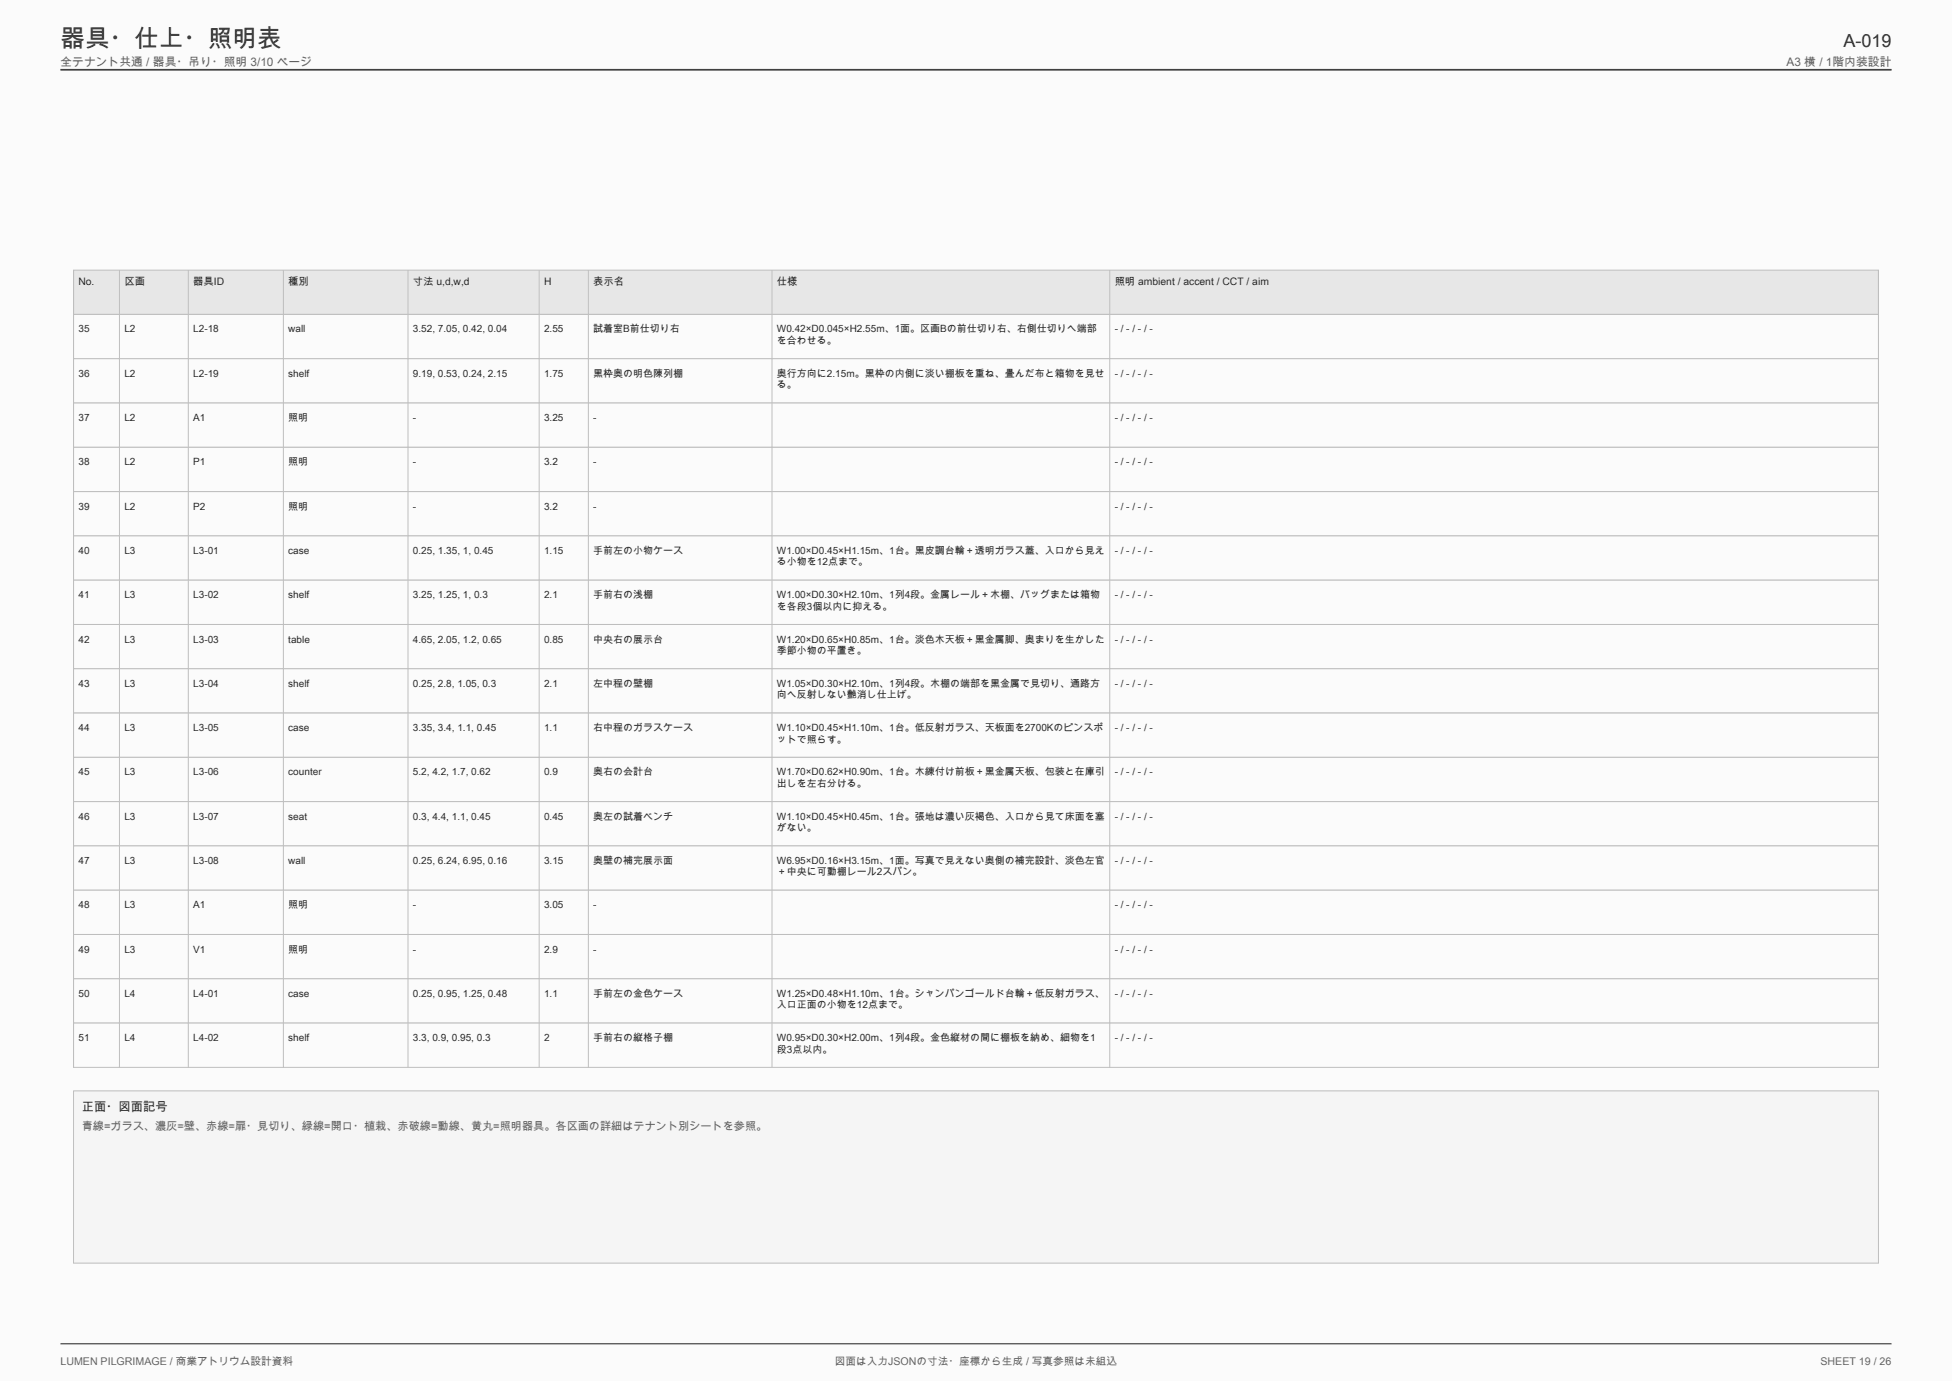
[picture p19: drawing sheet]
<svg xmlns="http://www.w3.org/2000/svg" width="420mm" height="297mm" viewBox="0 0 420 297" stroke-linecap="round" stroke-linejoin="round" font-family="sans-serif">
<defs><g id="words">
<text font-size="5.3" fill="#252b2d" x="13" y="10.2">器具・仕上・照明表</text>
<text font-size="3.9" fill="#252b2d" x="396.6" y="10.2">A-019</text>
<text font-size="2.6" fill="#252b2d" x="17.6" y="238.8">正面・図面記号</text>
<g font-size="2.5" fill="#5c6669">
<text x="13" y="14.1">全テナント共通 / 器具・吊り・照明 3/10 ページ</text>
<text x="384.4" y="14.1">A3 横 / 1階内装設計</text>
</g>
<g font-size="2.4" fill="#5c6669">
<text x="15.8" y="245.4">器具・吊り・照明総数: 167 / 表示: 35 - 51 / 寸法は rect=[u0,d0,w,depth]</text>
<text x="17.6" y="243.1">青線=ガラス、濃灰=壁、赤線=扉・見切り、緑線=開口・植栽、赤破線=動線、黄丸=照明器具。各区画の詳細はテナント別シートを参照。</text>
</g>
<g font-size="2.3" fill="#5c6669">
<text x="13" y="293.6">LUMEN PILGRIMAGE / 商業アトリウム設計資料</text>
<text x="179.6" y="293.6">図面は入力JSONの寸法・座標から生成 / 写真参照は未組込</text>
<text x="391.7" y="293.6">SHEET 19 / 26</text>
</g>
<g font-size="2.2" fill="#252b2d">
<text x="16.9" y="61.3">No.</text>
<text x="26.8" y="61.3">区画</text>
<text x="41.6" y="61.3">器具ID</text>
<text x="62" y="61.3">種別</text>
<text x="88.8" y="61.3">寸法 u,d,w,d</text>
<text x="117.1" y="61.3">H</text>
<text x="127.7" y="61.3">表示名</text>
<text x="167.2" y="61.3">仕様</text>
<text x="239.8" y="61.3">照明 ambient / accent / CCT / aim</text>
<text x="16.9" y="71.5">35</text>
<text x="26.8" y="71.5">L2</text>
<text x="41.6" y="71.5">L2-18</text>
<text x="62" y="71.5">wall</text>
<text x="88.8" y="71.5">3.52, 7.05, 0.42, 0.04</text>
<text x="117.1" y="71.5">2.55</text>
<text x="127.7" y="71.5">試着室B前仕切り右</text>
<text x="167.2" y="71.5">W0.42×D0.045×H2.55m、1面。区画Bの前仕切り右、右側仕切りへ端部</text>
<text x="239.8" y="71.5">- / - / - / -</text>
<text x="167.2" y="74">を合わせる。</text>
<text x="16.9" y="81">36</text>
<text x="26.8" y="81">L2</text>
<text x="41.6" y="81">L2-19</text>
<text x="62" y="81">shelf</text>
<text x="88.8" y="81">9.19, 0.53, 0.24, 2.15</text>
<text x="117.1" y="81">1.75</text>
<text x="127.7" y="81">黒枠奥の明色陳列棚</text>
<text x="167.2" y="81">奥行方向に2.15m。黒枠の内側に淡い棚板を重ね、畳んだ布と箱物を見せ</text>
<text x="167.2" y="83.5">る。</text>
<text x="239.8" y="81">- / - / - / -</text>
<text x="16.9" y="90.6">37</text>
<text x="26.8" y="90.6">L2</text>
<text x="41.6" y="90.6">A1</text>
<text x="62" y="90.6">照明</text>
<text x="88.8" y="90.6">-</text>
<text x="117.1" y="90.6">3.25</text>
<text x="127.7" y="90.6">-</text>
<text x="239.8" y="90.6">- / - / - / -</text>
<text x="16.9" y="100.1">38</text>
<text x="26.8" y="100.1">L2</text>
<text x="41.6" y="100.1">P1</text>
<text x="62" y="100.1">照明</text>
<text x="88.8" y="100.1">-</text>
<text x="117.1" y="100.1">3.2</text>
<text x="127.7" y="100.1">-</text>
<text x="239.8" y="100.1">- / - / - / -</text>
<text x="16.9" y="109.6">39</text>
<text x="26.8" y="109.6">L2</text>
<text x="41.6" y="109.6">P2</text>
<text x="62" y="109.6">照明</text>
<text x="88.8" y="109.6">-</text>
<text x="117.1" y="109.6">3.2</text>
<text x="127.7" y="109.6">-</text>
<text x="239.8" y="109.6">- / - / - / -</text>
<text x="16.9" y="119.1">40</text>
<text x="26.8" y="119.1">L3</text>
<text x="41.6" y="119.1">L3-01</text>
<text x="62" y="119.1">case</text>
<text x="88.8" y="119.1">0.25, 1.35, 1, 0.45</text>
<text x="117.1" y="119.1">1.15</text>
<text x="127.7" y="119.1">手前左の小物ケース</text>
<text x="167.2" y="119.1">W1.00×D0.45×H1.15m、1台。黒皮調台輪＋透明ガラス蓋、入口から見え</text>
<text x="239.8" y="119.1">- / - / - / -</text>
<text x="167.2" y="121.6">る小物を12点まで。</text>
<text x="16.9" y="128.7">41</text>
<text x="26.8" y="128.7">L3</text>
<text x="41.6" y="128.7">L3-02</text>
<text x="62" y="128.7">shelf</text>
<text x="88.8" y="128.7">3.25, 1.25, 1, 0.3</text>
<text x="117.1" y="128.7">2.1</text>
<text x="127.7" y="128.7">手前右の浅棚</text>
<text x="167.2" y="128.7">W1.00×D0.30×H2.10m、1列4段。金属レール＋木棚、バッグまたは箱物</text>
<text x="167.2" y="131.1">を各段3個以内に抑える。</text>
<text x="239.8" y="128.7">- / - / - / -</text>
<text x="16.9" y="138.2">42</text>
<text x="26.8" y="138.2">L3</text>
<text x="41.6" y="138.2">L3-03</text>
<text x="62" y="138.2">table</text>
<text x="88.8" y="138.2">4.65, 2.05, 1.2, 0.65</text>
<text x="117.1" y="138.2">0.85</text>
<text x="127.7" y="138.2">中央右の展示台</text>
<text x="167.2" y="138.2">W1.20×D0.65×H0.85m、1台。淡色木天板＋黒金属脚、奥まりを生かした</text>
<text x="167.2" y="140.6">季節小物の平置き。</text>
<text x="239.8" y="138.2">- / - / - / -</text>
<text x="16.9" y="147.7">43</text>
<text x="26.8" y="147.7">L3</text>
<text x="41.6" y="147.7">L3-04</text>
<text x="62" y="147.7">shelf</text>
<text x="88.8" y="147.7">0.25, 2.8, 1.05, 0.3</text>
<text x="117.1" y="147.7">2.1</text>
<text x="127.7" y="147.7">左中程の壁棚</text>
<text x="167.2" y="147.7">W1.05×D0.30×H2.10m、1列4段。木棚の端部を黒金属で見切り、通路方</text>
<text x="239.8" y="147.7">- / - / - / -</text>
<text x="167.2" y="150.2">向へ反射しない艶消し仕上げ。</text>
<text x="16.9" y="157.2">44</text>
<text x="26.8" y="157.2">L3</text>
<text x="41.6" y="157.2">L3-05</text>
<text x="62" y="157.2">case</text>
<text x="88.8" y="157.2">3.35, 3.4, 1.1, 0.45</text>
<text x="117.1" y="157.2">1.1</text>
<text x="127.7" y="157.2">右中程のガラスケース</text>
<text x="167.2" y="157.2">W1.10×D0.45×H1.10m、1台。低反射ガラス、天板面を2700Kのピンスポ</text>
<text x="167.2" y="159.7">ットで照らす。</text>
<text x="239.8" y="157.2">- / - / - / -</text>
<text x="16.9" y="166.8">45</text>
<text x="26.8" y="166.8">L3</text>
<text x="41.6" y="166.8">L3-06</text>
<text x="62" y="166.8">counter</text>
<text x="88.8" y="166.8">5.2, 4.2, 1.7, 0.62</text>
<text x="117.1" y="166.8">0.9</text>
<text x="127.7" y="166.8">奥右の会計台</text>
<text x="167.2" y="166.8">W1.70×D0.62×H0.90m、1台。木練付け前板＋黒金属天板、包装と在庫引</text>
<text x="239.8" y="166.8">- / - / - / -</text>
<text x="167.2" y="169.2">出しを左右分ける。</text>
<text x="16.9" y="176.3">46</text>
<text x="26.8" y="176.3">L3</text>
<text x="41.6" y="176.3">L3-07</text>
<text x="62" y="176.3">seat</text>
<text x="88.8" y="176.3">0.3, 4.4, 1.1, 0.45</text>
<text x="117.1" y="176.3">0.45</text>
<text x="127.7" y="176.3">奥左の試着ベンチ</text>
<text x="167.2" y="176.3">W1.10×D0.45×H0.45m、1台。張地は濃い灰褐色、入口から見て床面を塞</text>
<text x="167.2" y="178.7">がない。</text>
<text x="239.8" y="176.3">- / - / - / -</text>
<text x="16.9" y="185.8">47</text>
<text x="26.8" y="185.8">L3</text>
<text x="41.6" y="185.8">L3-08</text>
<text x="62" y="185.8">wall</text>
<text x="88.8" y="185.8">0.25, 6.24, 6.95, 0.16</text>
<text x="117.1" y="185.8">3.15</text>
<text x="127.7" y="185.8">奥壁の補完展示面</text>
<text x="167.2" y="185.8">W6.95×D0.16×H3.15m、1面。写真で見えない奥側の補完設計、淡色左官</text>
<text x="239.8" y="185.8">- / - / - / -</text>
<text x="167.2" y="188.3">＋中央に可動棚レール2スパン。</text>
<text x="16.9" y="195.3">48</text>
<text x="26.8" y="195.3">L3</text>
<text x="41.6" y="195.3">A1</text>
<text x="62" y="195.3">照明</text>
<text x="88.8" y="195.3">-</text>
<text x="117.1" y="195.3">3.05</text>
<text x="127.7" y="195.3">-</text>
<text x="239.8" y="195.3">- / - / - / -</text>
<text x="16.9" y="204.9">49</text>
<text x="26.8" y="204.9">L3</text>
<text x="41.6" y="204.9">V1</text>
<text x="62" y="204.9">照明</text>
<text x="88.8" y="204.9">-</text>
<text x="117.1" y="204.9">2.9</text>
<text x="127.7" y="204.9">-</text>
<text x="239.8" y="204.9">- / - / - / -</text>
<text x="16.9" y="214.4">50</text>
<text x="26.8" y="214.4">L4</text>
<text x="41.6" y="214.4">L4-01</text>
<text x="62" y="214.4">case</text>
<text x="88.8" y="214.4">0.25, 0.95, 1.25, 0.48</text>
<text x="117.1" y="214.4">1.1</text>
<text x="127.7" y="214.4">手前左の金色ケース</text>
<text x="167.2" y="214.4">W1.25×D0.48×H1.10m、1台。シャンパンゴールド台輪＋低反射ガラス、</text>
<text x="239.8" y="214.4">- / - / - / -</text>
<text x="167.2" y="216.8">入口正面の小物を12点まで。</text>
<text x="16.9" y="223.9">51</text>
<text x="26.8" y="223.9">L4</text>
<text x="41.6" y="223.9">L4-02</text>
<text x="62" y="223.9">shelf</text>
<text x="88.8" y="223.9">3.3, 0.9, 0.95, 0.3</text>
<text x="117.1" y="223.9">2</text>
<text x="127.7" y="223.9">手前右の縦格子棚</text>
<text x="167.2" y="223.9">W0.95×D0.30×H2.00m、1列4段。金色縦材の間に棚板を納め、細物を1</text>
<text x="167.2" y="226.4">段3点以内。</text>
<text x="239.8" y="223.9">- / - / - / -</text>
</g>
</g></defs>
<path d="M0 0h420v297h-420z" fill-rule="evenodd" fill="#fbfcfa" stroke="#fbfcfa" stroke-width=".22"/>
<path d="M13 15h394" fill="none" stroke="#252b2d" stroke-width=".35"/>
<path d="M13 289h394" fill="none" stroke="#252b2d" stroke-width=".23"/>
<path d="M15.8 58.1h388.4v9.5h-388.4z" fill-rule="evenodd" fill="#e5e9e6" stroke="#b9c1bf" stroke-width=".23"/>
<path d="M15.8 58.1v9.5M25.7 58.1v9.5M40.5 58.1v9.5M61 58.1v9.5M87.8 58.1v9.5M116 58.1v9.5M126.6 58.1v9.5M166.1 58.1v9.5M238.8 58.1v9.5M404.2 58.1v9.5" fill="none" stroke="#b9c1bf" stroke-width=".22"/>
<path d="M15.8 67.6h388.4v9.5h-388.4z" fill-rule="evenodd" fill="#fbfcfa" stroke="#b9c1bf" stroke-width=".22"/>
<path d="M15.8 67.6v9.5M25.7 67.6v9.5M40.5 67.6v9.5M61 67.6v9.5M87.8 67.6v9.5M116 67.6v9.5M126.6 67.6v9.5M166.1 67.6v9.5M238.8 67.6v9.5M404.2 67.6v9.5" fill="none" stroke="#b9c1bf" stroke-width=".22"/>
<path d="M15.8 77.1h388.4v9.6h-388.4z" fill-rule="evenodd" fill="#fbfcfa" stroke="#b9c1bf" stroke-width=".22"/>
<path d="M15.8 77.1v9.6M25.7 77.1v9.6M40.5 77.1v9.6M61 77.1v9.6M87.8 77.1v9.6M116 77.1v9.6M126.6 77.1v9.6M166.1 77.1v9.6M238.8 77.1v9.6M404.2 77.1v9.6" fill="none" stroke="#b9c1bf" stroke-width=".22"/>
<path d="M15.8 86.7h388.4v9.5h-388.4z" fill-rule="evenodd" fill="#fbfcfa" stroke="#b9c1bf" stroke-width=".22"/>
<path d="M15.8 86.7v9.5M25.7 86.7v9.5M40.5 86.7v9.5M61 86.7v9.5M87.8 86.7v9.5M116 86.7v9.5M126.6 86.7v9.5M166.1 86.7v9.5M238.8 86.7v9.5M404.2 86.7v9.5" fill="none" stroke="#b9c1bf" stroke-width=".22"/>
<path d="M15.8 96.2h388.4v9.5h-388.4z" fill-rule="evenodd" fill="#fbfcfa" stroke="#b9c1bf" stroke-width=".22"/>
<path d="M15.8 96.2v9.5M25.7 96.2v9.5M40.5 96.2v9.5M61 96.2v9.5M87.8 96.2v9.5M116 96.2v9.5M126.6 96.2v9.5M166.1 96.2v9.5M238.8 96.2v9.5M404.2 96.2v9.5" fill="none" stroke="#b9c1bf" stroke-width=".22"/>
<path d="M15.8 105.7h388.4v9.5h-388.4z" fill-rule="evenodd" fill="#fbfcfa" stroke="#b9c1bf" stroke-width=".22"/>
<path d="M15.8 105.7v9.5M25.7 105.7v9.5M40.5 105.7v9.5M61 105.7v9.5M87.8 105.7v9.5M116 105.7v9.5M126.6 105.7v9.5M166.1 105.7v9.5M238.8 105.7v9.5M404.2 105.7v9.5" fill="none" stroke="#b9c1bf" stroke-width=".22"/>
<path d="M15.8 115.2h388.4v9.6h-388.4z" fill-rule="evenodd" fill="#fbfcfa" stroke="#b9c1bf" stroke-width=".22"/>
<path d="M15.8 115.2v9.6M25.7 115.2v9.6M40.5 115.2v9.6M61 115.2v9.6M87.8 115.2v9.6M116 115.2v9.6M126.6 115.2v9.6M166.1 115.2v9.6M238.8 115.2v9.6M404.2 115.2v9.6" fill="none" stroke="#b9c1bf" stroke-width=".22"/>
<path d="M15.8 124.8h388.4v9.5h-388.4z" fill-rule="evenodd" fill="#fbfcfa" stroke="#b9c1bf" stroke-width=".22"/>
<path d="M15.8 124.8v9.5M25.7 124.8v9.5M40.5 124.8v9.5M61 124.8v9.5M87.8 124.8v9.5M116 124.8v9.5M126.6 124.8v9.5M166.1 124.8v9.5M238.8 124.8v9.5M404.2 124.8v9.5" fill="none" stroke="#b9c1bf" stroke-width=".22"/>
<path d="M15.8 134.3h388.4v9.5h-388.4z" fill-rule="evenodd" fill="#fbfcfa" stroke="#b9c1bf" stroke-width=".22"/>
<path d="M15.8 134.3v9.5M25.7 134.3v9.5M40.5 134.3v9.5M61 134.3v9.5M87.8 134.3v9.5M116 134.3v9.5M126.6 134.3v9.5M166.1 134.3v9.5M238.8 134.3v9.5M404.2 134.3v9.5" fill="none" stroke="#b9c1bf" stroke-width=".22"/>
<path d="M15.8 143.8h388.4v9.5h-388.4z" fill-rule="evenodd" fill="#fbfcfa" stroke="#b9c1bf" stroke-width=".22"/>
<path d="M15.8 143.8v9.5M25.7 143.8v9.5M40.5 143.8v9.5M61 143.8v9.5M87.8 143.8v9.5M116 143.8v9.5M126.6 143.8v9.5M166.1 143.8v9.5M238.8 143.8v9.5M404.2 143.8v9.5" fill="none" stroke="#b9c1bf" stroke-width=".22"/>
<path d="M15.8 153.3h388.4v9.6h-388.4z" fill-rule="evenodd" fill="#fbfcfa" stroke="#b9c1bf" stroke-width=".22"/>
<path d="M15.8 153.3v9.6M25.7 153.3v9.6M40.5 153.3v9.6M61 153.3v9.6M87.8 153.3v9.6M116 153.3v9.6M126.6 153.3v9.6M166.1 153.3v9.6M238.8 153.3v9.6M404.2 153.3v9.6" fill="none" stroke="#b9c1bf" stroke-width=".22"/>
<path d="M15.8 162.9h388.4v9.5h-388.4z" fill-rule="evenodd" fill="#fbfcfa" stroke="#b9c1bf" stroke-width=".22"/>
<path d="M15.8 162.9v9.5M25.7 162.9v9.5M40.5 162.9v9.5M61 162.9v9.5M87.8 162.9v9.5M116 162.9v9.5M126.6 162.9v9.5M166.1 162.9v9.5M238.8 162.9v9.5M404.2 162.9v9.5" fill="none" stroke="#b9c1bf" stroke-width=".22"/>
<path d="M15.8 172.4h388.4v9.5h-388.4z" fill-rule="evenodd" fill="#fbfcfa" stroke="#b9c1bf" stroke-width=".22"/>
<path d="M15.8 172.4v9.5M25.7 172.4v9.5M40.5 172.4v9.5M61 172.4v9.5M87.8 172.4v9.5M116 172.4v9.5M126.6 172.4v9.5M166.1 172.4v9.5M238.8 172.4v9.5M404.2 172.4v9.5" fill="none" stroke="#b9c1bf" stroke-width=".22"/>
<path d="M15.8 181.9h388.4v9.5h-388.4z" fill-rule="evenodd" fill="#fbfcfa" stroke="#b9c1bf" stroke-width=".22"/>
<path d="M15.8 181.9v9.5M25.7 181.9v9.5M40.5 181.9v9.5M61 181.9v9.5M87.8 181.9v9.5M116 181.9v9.5M126.6 181.9v9.5M166.1 181.9v9.5M238.8 181.9v9.5M404.2 181.9v9.5" fill="none" stroke="#b9c1bf" stroke-width=".22"/>
<path d="M15.8 191.4h388.4v9.6h-388.4z" fill-rule="evenodd" fill="#fbfcfa" stroke="#b9c1bf" stroke-width=".22"/>
<path d="M15.8 191.4v9.6M25.7 191.4v9.6M40.5 191.4v9.6M61 191.4v9.6M87.8 191.4v9.6M116 191.4v9.6M126.6 191.4v9.6M166.1 191.4v9.6M238.8 191.4v9.6M404.2 191.4v9.6" fill="none" stroke="#b9c1bf" stroke-width=".22"/>
<path d="M15.8 201h388.4v9.5h-388.4z" fill-rule="evenodd" fill="#fbfcfa" stroke="#b9c1bf" stroke-width=".22"/>
<path d="M15.8 201v9.5M25.7 201v9.5M40.5 201v9.5M61 201v9.5M87.8 201v9.5M116 201v9.5M126.6 201v9.5M166.1 201v9.5M238.8 201v9.5M404.2 201v9.5" fill="none" stroke="#b9c1bf" stroke-width=".22"/>
<path d="M15.8 210.5h388.4v9.5h-388.4z" fill-rule="evenodd" fill="#fbfcfa" stroke="#b9c1bf" stroke-width=".22"/>
<path d="M15.8 210.5v9.5M25.7 210.5v9.5M40.5 210.5v9.5M61 210.5v9.5M87.8 210.5v9.5M116 210.5v9.5M126.6 210.5v9.5M166.1 210.5v9.5M238.8 210.5v9.5M404.2 210.5v9.5" fill="none" stroke="#b9c1bf" stroke-width=".22"/>
<path d="M15.8 220h388.4v9.5h-388.4z" fill-rule="evenodd" fill="#fbfcfa" stroke="#b9c1bf" stroke-width=".22"/>
<path d="M15.8 220v9.5M25.7 220v9.5M40.5 220v9.5M61 220v9.5M87.8 220v9.5M116 220v9.5M126.6 220v9.5M166.1 220v9.5M238.8 220v9.5M404.2 220v9.5" fill="none" stroke="#b9c1bf" stroke-width=".22"/>
<path d="M15.8 234.6h388.4v37.1h-388.4z" fill-rule="evenodd" fill="#f4f6f2" stroke="#b9c1bf" stroke-width=".22"/>
<use href="#words"/>
</svg>
